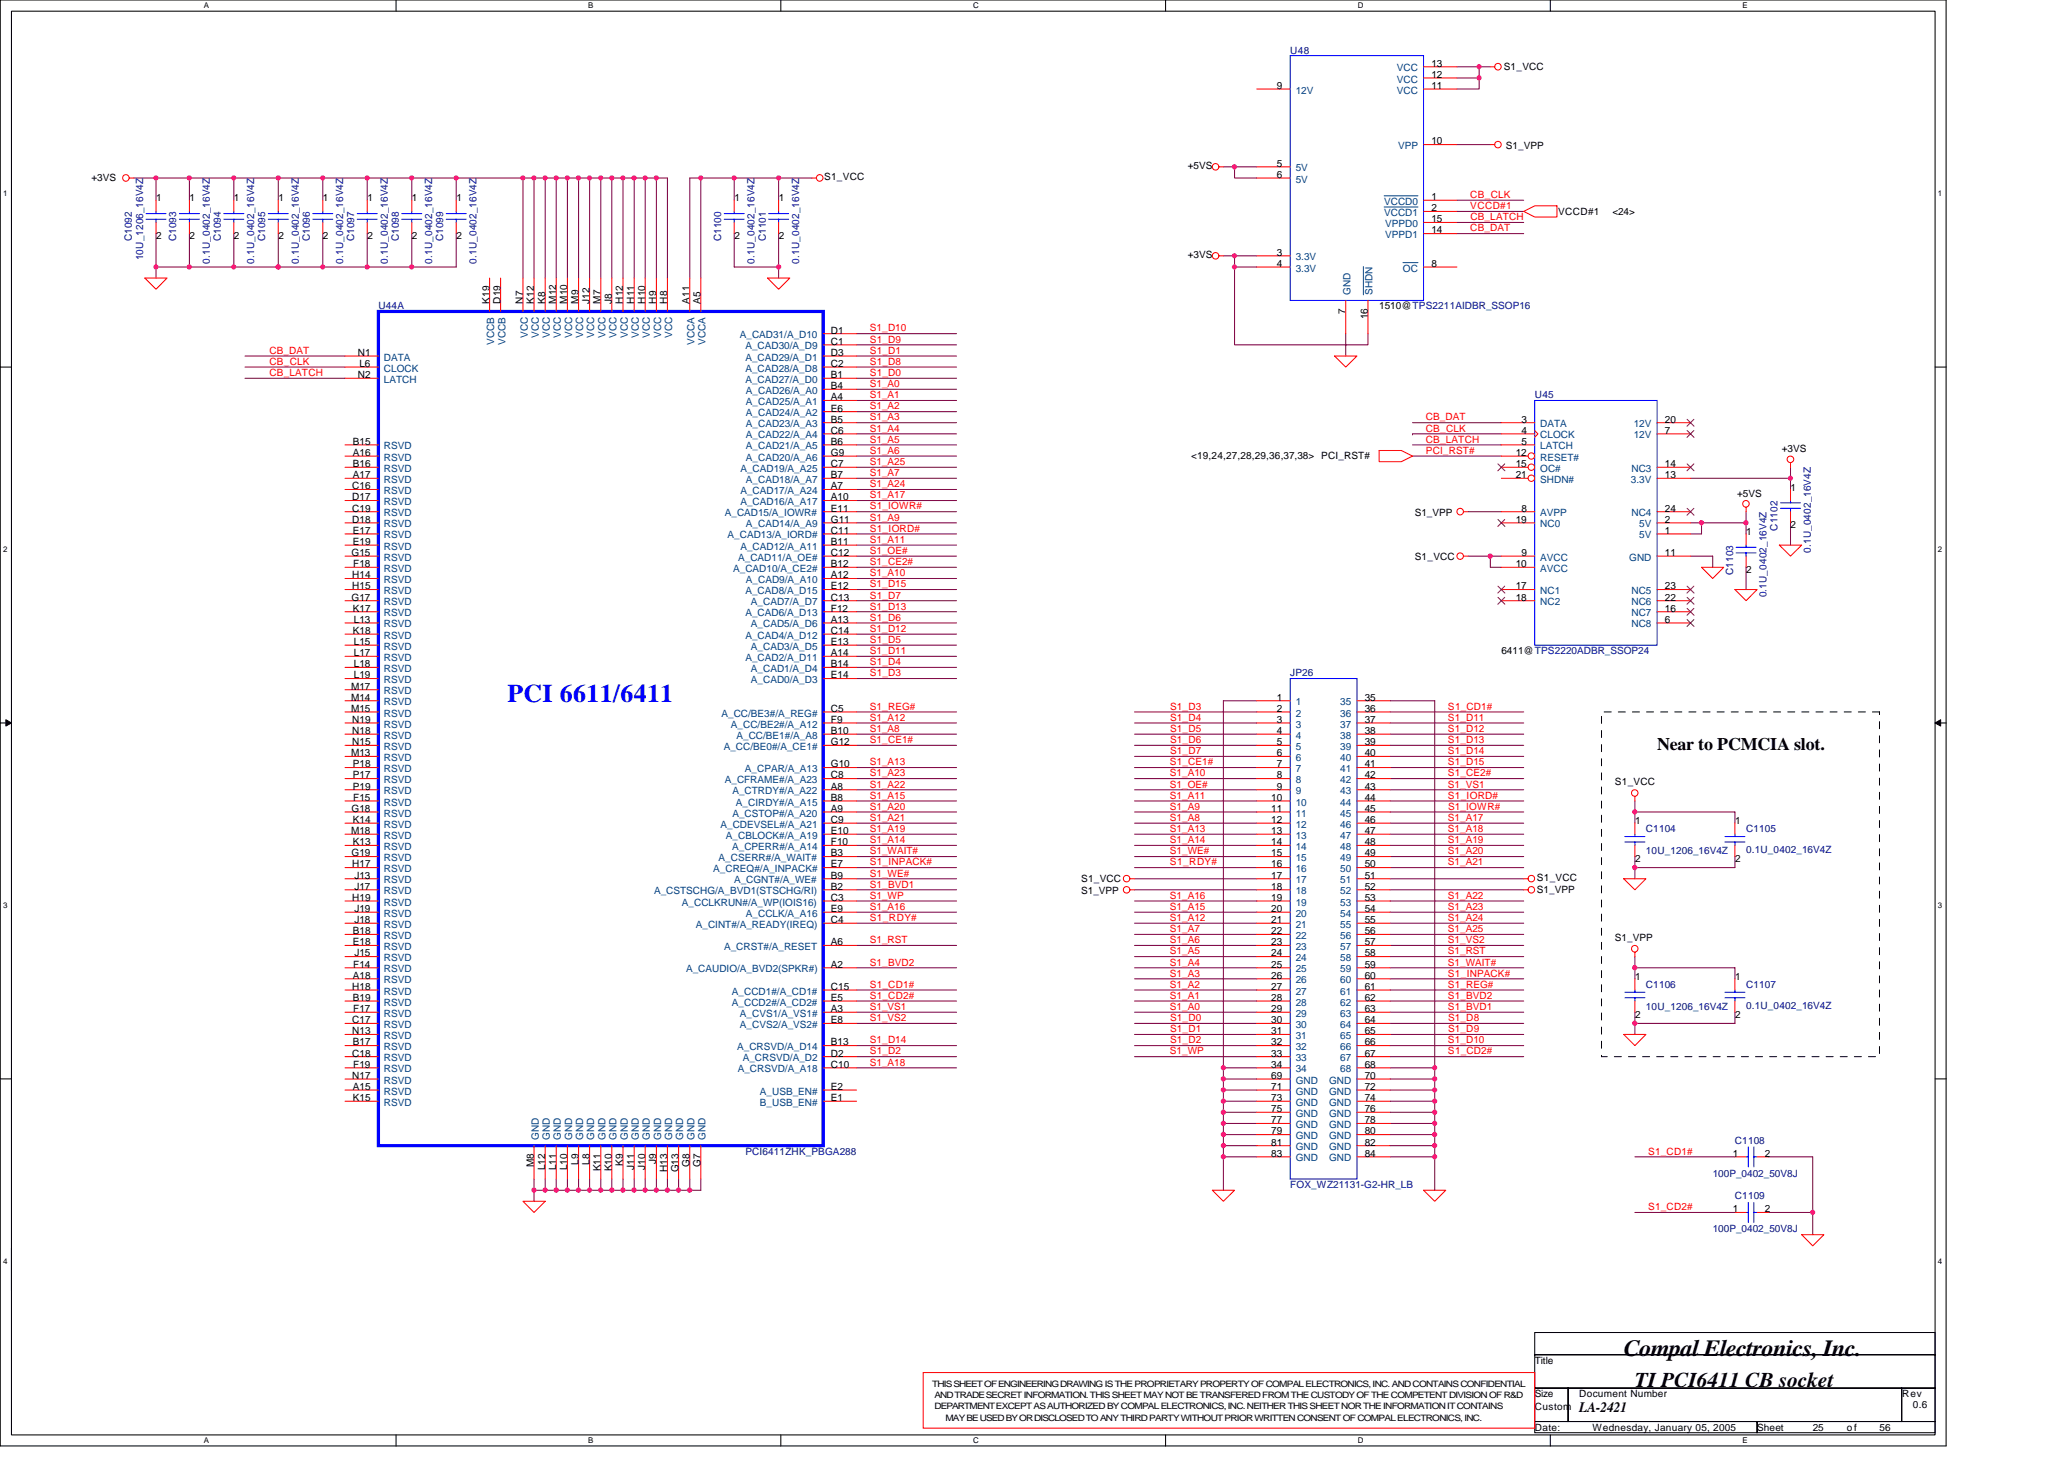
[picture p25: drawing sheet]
<svg xmlns="http://www.w3.org/2000/svg" width="297mm" height="210mm" viewBox="0 0 297 210" stroke-linecap="round" stroke-linejoin="round" font-family="sans-serif">
<defs><g id="words">
<text font-size="3.7" fill="#00f" x="73" y="101">PCI 6611/6411</text>
<text font-size="3.3" x="233.7" y="195.1">Compal Electronics, Inc.</text>
<text font-size="3" x="235.3" y="199.6">TI PCI6411 CB socket</text>
<text font-size="2.5" x="238.5" y="107.9">Near to PCMCIA slot.</text>
<text font-size="2.1" x="227.3" y="203.2">LA-2421</text>
<g font-size="1.4" fill="#000080">
<text x="185.7" y="7.7">U48</text>
<text x="19" y="34.7" transform="rotate(-90 19 34.7)">C1092</text>
<text x="25.4" y="34.7" transform="rotate(-90 25.4 34.7)">C1093</text>
<text x="31.8" y="34.7" transform="rotate(-90 31.8 34.7)">C1094</text>
<text x="38.2" y="34.7" transform="rotate(-90 38.2 34.7)">C1095</text>
<text x="44.6" y="34.7" transform="rotate(-90 44.6 34.7)">C1096</text>
<text x="51" y="34.7" transform="rotate(-90 51 34.7)">C1097</text>
<text x="57.4" y="34.7" transform="rotate(-90 57.4 34.7)">C1098</text>
<text x="63.8" y="34.7" transform="rotate(-90 63.8 34.7)">C1099</text>
<text x="103.8" y="34.7" transform="rotate(-90 103.8 34.7)">C1100</text>
<text x="110.2" y="34.7" transform="rotate(-90 110.2 34.7)">C1101</text>
<text x="20.6" y="37.4" transform="rotate(-90 20.6 37.4)">10U_1206_16V4Z</text>
<text x="30.2" y="37.9" transform="rotate(-90 30.2 37.9)">0.1U_0402_16V4Z</text>
<text x="36.6" y="37.9" transform="rotate(-90 36.6 37.9)">0.1U_0402_16V4Z</text>
<text x="43" y="37.9" transform="rotate(-90 43 37.9)">0.1U_0402_16V4Z</text>
<text x="49.4" y="37.9" transform="rotate(-90 49.4 37.9)">0.1U_0402_16V4Z</text>
<text x="55.8" y="37.9" transform="rotate(-90 55.8 37.9)">0.1U_0402_16V4Z</text>
<text x="62.2" y="37.9" transform="rotate(-90 62.2 37.9)">0.1U_0402_16V4Z</text>
<text x="68.6" y="37.9" transform="rotate(-90 68.6 37.9)">0.1U_0402_16V4Z</text>
<text x="108.6" y="37.9" transform="rotate(-90 108.6 37.9)">0.1U_0402_16V4Z</text>
<text x="115" y="37.9" transform="rotate(-90 115 37.9)">0.1U_0402_16V4Z</text>
<text x="54.5" y="44.5">U44A</text>
<text x="220.9" y="57.3">U45</text>
<text x="255.8" y="76.3" transform="rotate(-90 255.8 76.3)">C1102</text>
<text x="249.4" y="82.7" transform="rotate(-90 249.4 82.7)">C1103</text>
<text x="260.6" y="79.5" transform="rotate(-90 260.6 79.5)">0.1U_0402_16V4Z</text>
<text x="254.2" y="85.9" transform="rotate(-90 254.2 85.9)">0.1U_0402_16V4Z</text>
<text x="185.7" y="97.3">JP26</text>
<text x="236.9" y="119.7">C1104</text>
<text x="251.3" y="119.7">C1105</text>
<text x="236.9" y="122.9">10U_1206_16V4Z</text>
<text x="251.3" y="122.7">0.1U_0402_16V4Z</text>
<text x="236.9" y="142.1">C1106</text>
<text x="251.3" y="142.1">C1107</text>
<text x="236.9" y="145.3">10U_1206_16V4Z</text>
<text x="251.3" y="145.2">0.1U_0402_16V4Z</text>
<text x="107.3" y="166.1">PCI6411ZHK_PBGA288</text>
<text x="249.7" y="164.5">C1108</text>
<text x="185.7" y="170.9">FOX_WZ21131-G2-HR_LB</text>
<text x="246.5" y="169.3">100P_0402_50V8J</text>
<text x="249.7" y="172.5">C1109</text>
<text x="246.5" y="177.3">100P_0402_50V8J</text>
</g>
<g font-size="1.4" fill="#004080">
<text x="201" y="11.9">VCC</text>
<text x="201" y="10.3">VCC</text>
<text x="186.5" y="13.5">12V</text>
<text x="201" y="13.5">VCC</text>
<text x="201.2" y="21.5">VPP</text>
<text x="186.5" y="24.7">5V</text>
<text x="186.5" y="26.3">5V</text>
<text x="199.2" y="29.5">VCCD0</text>
<text x="199.2" y="31.1">VCCD1</text>
<text x="199.4" y="34.3">VPPD1</text>
<text x="199.4" y="32.7">VPPD0</text>
<text x="186.5" y="37.5">3.3V</text>
<text x="186.5" y="39.1">3.3V</text>
<text x="201.9" y="39.1">OC</text>
<text x="194.3" y="42.4" transform="rotate(-90 194.3 42.4)">GND</text>
<text x="197.5" y="42.4" transform="rotate(-90 197.5 42.4)">SHDN</text>
<text x="55.3" y="51.9">DATA</text>
<text x="55.3" y="53.5">CLOCK</text>
<text x="71.1" y="49.6" transform="rotate(-90 71.1 49.6)">VCCB</text>
<text x="72.7" y="49.6" transform="rotate(-90 72.7 49.6)">VCCB</text>
<text x="75.9" y="48.6" transform="rotate(-90 75.9 48.6)">VCC</text>
<text x="77.5" y="48.6" transform="rotate(-90 77.5 48.6)">VCC</text>
<text x="79.1" y="48.6" transform="rotate(-90 79.1 48.6)">VCC</text>
<text x="80.7" y="48.6" transform="rotate(-90 80.7 48.6)">VCC</text>
<text x="82.3" y="48.6" transform="rotate(-90 82.3 48.6)">VCC</text>
<text x="83.9" y="48.6" transform="rotate(-90 83.9 48.6)">VCC</text>
<text x="85.5" y="48.6" transform="rotate(-90 85.5 48.6)">VCC</text>
<text x="87.1" y="48.6" transform="rotate(-90 87.1 48.6)">VCC</text>
<text x="88.7" y="48.6" transform="rotate(-90 88.7 48.6)">VCC</text>
<text x="90.3" y="48.6" transform="rotate(-90 90.3 48.6)">VCC</text>
<text x="91.9" y="48.6" transform="rotate(-90 91.9 48.6)">VCC</text>
<text x="93.5" y="48.6" transform="rotate(-90 93.5 48.6)">VCC</text>
<text x="95.1" y="48.6" transform="rotate(-90 95.1 48.6)">VCC</text>
<text x="96.7" y="48.6" transform="rotate(-90 96.7 48.6)">VCC</text>
<text x="99.9" y="49.6" transform="rotate(-90 99.9 49.6)">VCCA</text>
<text x="101.5" y="49.6" transform="rotate(-90 101.5 49.6)">VCCA</text>
<text x="106.5" y="48.7">A_CAD31/A_D10</text>
<text x="107.3" y="50.3">A_CAD30/A_D9</text>
<text x="107.3" y="51.9">A_CAD29/A_D1</text>
<text x="107.3" y="53.5">A_CAD28/A_D8</text>
<text x="55.3" y="55.1">LATCH</text>
<text x="107.3" y="55.1">A_CAD27/A_D0</text>
<text x="107.4" y="56.7">A_CAD26/A_A0</text>
<text x="107.4" y="58.3">A_CAD25/A_A1</text>
<text x="107.4" y="59.9">A_CAD24/A_A2</text>
<text x="55.3" y="64.7">RSVD</text>
<text x="107.4" y="61.5">A_CAD23/A_A3</text>
<text x="107.4" y="63.1">A_CAD22/A_A4</text>
<text x="107.4" y="64.7">A_CAD21/A_A5</text>
<text x="221.7" y="61.5">DATA</text>
<text x="221.7" y="63.1">CLOCK</text>
<text x="221.7" y="64.7">LATCH</text>
<text x="235.1" y="63.1">12V</text>
<text x="235.1" y="61.5">12V</text>
<text x="55.3" y="66.3">RSVD</text>
<text x="55.3" y="67.9">RSVD</text>
<text x="55.3" y="69.5">RSVD</text>
<text x="55.3" y="71.1">RSVD</text>
<text x="106.5" y="67.9">A_CAD19/A_A25</text>
<text x="106.5" y="71.1">A_CAD17/A_A24</text>
<text x="107.4" y="66.3">A_CAD20/A_A6</text>
<text x="107.4" y="69.5">A_CAD18/A_A7</text>
<text x="221.7" y="66.3">RESET#</text>
<text x="221.7" y="69.5">SHDN#</text>
<text x="221.7" y="67.9">OC#</text>
<text x="234.7" y="69.5">3.3V</text>
<text x="234.8" y="67.9">NC3</text>
<text x="55.3" y="72.7">RSVD</text>
<text x="55.3" y="74.3">RSVD</text>
<text x="55.3" y="75.9">RSVD</text>
<text x="55.3" y="77.5">RSVD</text>
<text x="104.3" y="74.3">A_CAD15/A_IOWR#</text>
<text x="104.7" y="77.5">A_CAD13/A_IORD#</text>
<text x="106.5" y="72.7">A_CAD16/A_A17</text>
<text x="107.4" y="75.9">A_CAD14/A_A9</text>
<text x="221.7" y="74.3">AVPP</text>
<text x="221.7" y="75.9">NC0</text>
<text x="234.8" y="74.3">NC4</text>
<text x="235.9" y="77.5">5V</text>
<text x="235.9" y="75.9">5V</text>
<text x="55.3" y="79.1">RSVD</text>
<text x="55.3" y="80.7">RSVD</text>
<text x="55.3" y="82.3">RSVD</text>
<text x="55.3" y="83.9">RSVD</text>
<text x="105.5" y="82.3">A_CAD10/A_CE2#</text>
<text x="106.2" y="80.7">A_CAD11/A_OE#</text>
<text x="106.5" y="79.1">A_CAD12/A_A11</text>
<text x="107.4" y="83.9">A_CAD9/A_A10</text>
<text x="221.7" y="80.7">AVCC</text>
<text x="221.7" y="82.3">AVCC</text>
<text x="234.5" y="80.7">GND</text>
<text x="55.3" y="85.5">RSVD</text>
<text x="55.3" y="87.1">RSVD</text>
<text x="55.3" y="88.7">RSVD</text>
<text x="107.3" y="85.5">A_CAD8/A_D15</text>
<text x="107.3" y="88.7">A_CAD6/A_D13</text>
<text x="108.1" y="87.1">A_CAD7/A_D7</text>
<text x="221.7" y="87.1">NC2</text>
<text x="221.7" y="85.5">NC1</text>
<text x="234.8" y="85.5">NC5</text>
<text x="234.8" y="87.1">NC6</text>
<text x="234.8" y="88.7">NC7</text>
<text x="55.3" y="90.3">RSVD</text>
<text x="55.3" y="91.9">RSVD</text>
<text x="55.3" y="93.5">RSVD</text>
<text x="55.3" y="95.1">RSVD</text>
<text x="107.3" y="91.9">A_CAD4/A_D12</text>
<text x="107.3" y="95.1">A_CAD2/A_D11</text>
<text x="108.1" y="90.3">A_CAD5/A_D6</text>
<text x="108.1" y="93.5">A_CAD3/A_D5</text>
<text x="234.8" y="90.3">NC8</text>
<text x="55.3" y="96.7">RSVD</text>
<text x="55.3" y="98.3">RSVD</text>
<text x="55.3" y="99.9">RSVD</text>
<text x="55.3" y="101.5">RSVD</text>
<text x="108.1" y="96.7">A_CAD1/A_D4</text>
<text x="108.1" y="98.3">A_CAD0/A_D3</text>
<text x="186.5" y="101.5">1</text>
<text x="192.9" y="101.5">35</text>
<text x="55.3" y="103.1">RSVD</text>
<text x="55.3" y="104.7">RSVD</text>
<text x="55.3" y="106.3">RSVD</text>
<text x="55.3" y="107.9">RSVD</text>
<text x="103.8" y="103.1">A_CC/BE3#/A_REG#</text>
<text x="104.2" y="107.9">A_CC/BE0#/A_CE1#</text>
<text x="105.2" y="104.7">A_CC/BE2#/A_A12</text>
<text x="106" y="106.3">A_CC/BE1#/A_A8</text>
<text x="186.5" y="103.1">2</text>
<text x="186.5" y="104.7">3</text>
<text x="186.5" y="106.3">4</text>
<text x="186.5" y="107.9">5</text>
<text x="192.9" y="103.1">36</text>
<text x="192.9" y="104.7">37</text>
<text x="192.9" y="106.3">38</text>
<text x="192.9" y="107.9">39</text>
<text x="55.3" y="109.5">RSVD</text>
<text x="55.3" y="111.1">RSVD</text>
<text x="55.3" y="112.7">RSVD</text>
<text x="104.3" y="112.7">A_CFRAME#/A_A23</text>
<text x="107.2" y="111.1">A_CPAR/A_A13</text>
<text x="186.5" y="109.5">6</text>
<text x="186.5" y="111.1">7</text>
<text x="186.5" y="112.7">8</text>
<text x="192.9" y="109.5">40</text>
<text x="192.9" y="111.1">41</text>
<text x="192.9" y="112.7">42</text>
<text x="55.3" y="114.3">RSVD</text>
<text x="55.3" y="115.9">RSVD</text>
<text x="55.3" y="117.5">RSVD</text>
<text x="55.3" y="119.1">RSVD</text>
<text x="103.7" y="119.1">A_CDEVSEL#/A_A21</text>
<text x="105.4" y="114.3">A_CTRDY#/A_A22</text>
<text x="105.4" y="117.5">A_CSTOP#/A_A20</text>
<text x="105.9" y="115.9">A_CIRDY#/A_A15</text>
<text x="186.5" y="114.3">9</text>
<text x="186.5" y="115.9">10</text>
<text x="186.5" y="117.5">11</text>
<text x="186.5" y="119.1">12</text>
<text x="192.9" y="114.3">43</text>
<text x="192.9" y="115.9">44</text>
<text x="192.9" y="117.5">45</text>
<text x="192.9" y="119.1">46</text>
<text x="55.3" y="120.7">RSVD</text>
<text x="55.3" y="122.3">RSVD</text>
<text x="55.3" y="123.9">RSVD</text>
<text x="55.3" y="125.5">RSVD</text>
<text x="102.7" y="125.5">A_CREQ#/A_INPACK#</text>
<text x="103.4" y="123.9">A_CSERR#/A_WAIT#</text>
<text x="104.5" y="120.7">A_CBLOCK#/A_A19</text>
<text x="105.4" y="122.3">A_CPERR#/A_A14</text>
<text x="186.5" y="120.7">13</text>
<text x="186.5" y="122.3">14</text>
<text x="186.5" y="123.9">15</text>
<text x="186.5" y="125.5">16</text>
<text x="192.9" y="120.7">47</text>
<text x="192.9" y="122.3">48</text>
<text x="192.9" y="123.9">49</text>
<text x="192.9" y="125.5">50</text>
<text x="55.3" y="127.1">RSVD</text>
<text x="55.3" y="128.7">RSVD</text>
<text x="55.3" y="130.3">RSVD</text>
<text x="55.3" y="131.9">RSVD</text>
<text x="94.1" y="128.7">A_CSTSCHG/A_BVD1(STSCHG/RI)</text>
<text x="98.1" y="130.3">A_CCLKRUN#/A_WP(IOIS16)</text>
<text x="105.6" y="127.1">A_CGNT#/A_WE#</text>
<text x="107.4" y="131.9">A_CCLK/A_A16</text>
<text x="186.5" y="127.1">17</text>
<text x="186.5" y="128.7">18</text>
<text x="186.5" y="130.3">19</text>
<text x="186.5" y="131.9">20</text>
<text x="192.9" y="127.1">51</text>
<text x="192.9" y="128.7">52</text>
<text x="192.9" y="130.3">53</text>
<text x="192.9" y="131.9">54</text>
<text x="55.3" y="133.5">RSVD</text>
<text x="55.3" y="135.1">RSVD</text>
<text x="55.3" y="136.7">RSVD</text>
<text x="100.1" y="133.5">A_CINT#/A_READY(IREQ)</text>
<text x="104.2" y="136.7">A_CRST#/A_RESET</text>
<text x="186.5" y="133.5">21</text>
<text x="186.5" y="135.1">22</text>
<text x="186.5" y="136.7">23</text>
<text x="192.9" y="133.5">55</text>
<text x="192.9" y="135.1">56</text>
<text x="192.9" y="136.7">57</text>
<text x="55.3" y="138.3">RSVD</text>
<text x="55.3" y="139.9">RSVD</text>
<text x="55.3" y="141.5">RSVD</text>
<text x="55.3" y="143.1">RSVD</text>
<text x="98.7" y="139.9">A_CAUDIO/A_BVD2(SPKR#)</text>
<text x="105.3" y="143.1">A_CCD1#/A_CD1#</text>
<text x="186.5" y="138.3">24</text>
<text x="186.5" y="139.9">25</text>
<text x="186.5" y="141.5">26</text>
<text x="186.5" y="143.1">27</text>
<text x="192.9" y="138.3">58</text>
<text x="192.9" y="139.9">59</text>
<text x="192.9" y="141.5">60</text>
<text x="192.9" y="143.1">61</text>
<text x="55.3" y="144.7">RSVD</text>
<text x="55.3" y="146.3">RSVD</text>
<text x="55.3" y="147.9">RSVD</text>
<text x="55.3" y="149.5">RSVD</text>
<text x="105.3" y="144.7">A_CCD2#/A_CD2#</text>
<text x="106.5" y="146.3">A_CVS1/A_VS1#</text>
<text x="106.5" y="147.9">A_CVS2/A_VS2#</text>
<text x="186.5" y="144.7">28</text>
<text x="186.5" y="146.3">29</text>
<text x="186.5" y="147.9">30</text>
<text x="186.5" y="149.5">31</text>
<text x="192.9" y="144.7">62</text>
<text x="192.9" y="146.3">63</text>
<text x="192.9" y="147.9">64</text>
<text x="192.9" y="149.5">65</text>
<text x="55.3" y="151.1">RSVD</text>
<text x="55.3" y="152.7">RSVD</text>
<text x="55.3" y="154.3">RSVD</text>
<text x="55.3" y="155.9">RSVD</text>
<text x="106.1" y="151.1">A_CRSVD/A_D14</text>
<text x="106.2" y="154.3">A_CRSVD/A_A18</text>
<text x="106.9" y="152.7">A_CRSVD/A_D2</text>
<text x="186.5" y="155.9">GND</text>
<text x="186.5" y="151.1">32</text>
<text x="186.5" y="152.7">33</text>
<text x="186.5" y="154.3">34</text>
<text x="191.3" y="155.9">GND</text>
<text x="192.9" y="151.1">66</text>
<text x="192.9" y="152.7">67</text>
<text x="192.9" y="154.3">68</text>
<text x="55.3" y="157.5">RSVD</text>
<text x="55.3" y="159.1">RSVD</text>
<text x="109.4" y="157.5">A_USB_EN#</text>
<text x="109.4" y="159.1">B_USB_EN#</text>
<text x="186.5" y="157.5">GND</text>
<text x="186.5" y="159.1">GND</text>
<text x="186.5" y="160.7">GND</text>
<text x="191.3" y="157.5">GND</text>
<text x="191.3" y="159.1">GND</text>
<text x="191.3" y="160.7">GND</text>
<text x="77.5" y="164" transform="rotate(-90 77.5 164)">GND</text>
<text x="79.1" y="164" transform="rotate(-90 79.1 164)">GND</text>
<text x="80.7" y="164" transform="rotate(-90 80.7 164)">GND</text>
<text x="82.3" y="164" transform="rotate(-90 82.3 164)">GND</text>
<text x="83.9" y="164" transform="rotate(-90 83.9 164)">GND</text>
<text x="85.5" y="164" transform="rotate(-90 85.5 164)">GND</text>
<text x="87.1" y="164" transform="rotate(-90 87.1 164)">GND</text>
<text x="88.7" y="164" transform="rotate(-90 88.7 164)">GND</text>
<text x="90.3" y="164" transform="rotate(-90 90.3 164)">GND</text>
<text x="91.9" y="164" transform="rotate(-90 91.9 164)">GND</text>
<text x="93.5" y="164" transform="rotate(-90 93.5 164)">GND</text>
<text x="95.1" y="164" transform="rotate(-90 95.1 164)">GND</text>
<text x="96.7" y="164" transform="rotate(-90 96.7 164)">GND</text>
<text x="98.3" y="164" transform="rotate(-90 98.3 164)">GND</text>
<text x="99.9" y="164" transform="rotate(-90 99.9 164)">GND</text>
<text x="101.5" y="164" transform="rotate(-90 101.5 164)">GND</text>
<text x="186.5" y="162.3">GND</text>
<text x="186.5" y="163.9">GND</text>
<text x="186.5" y="165.5">GND</text>
<text x="186.5" y="167.1">GND</text>
<text x="191.3" y="162.3">GND</text>
<text x="191.3" y="163.9">GND</text>
<text x="191.3" y="165.5">GND</text>
<text x="191.3" y="167.1">GND</text>
</g>
<g font-size="1.4">
<text x="206" y="11.2">12</text>
<text x="206" y="9.6">13</text>
<text x="216.4" y="10.1">S1_VCC</text>
<text x="183.7" y="12.8">9</text>
<text x="206" y="12.8">11</text>
<text x="183.7" y="24">5</text>
<text x="206" y="20.8">10</text>
<text x="216.7" y="21.5">S1_VPP</text>
<text x="13.2" y="26.1">+3VS</text>
<text x="22.5" y="29">1</text>
<text x="27.3" y="29">1</text>
<text x="33.7" y="29">1</text>
<text x="40.1" y="29">1</text>
<text x="46.5" y="29">1</text>
<text x="52.9" y="29">1</text>
<text x="59.3" y="29">1</text>
<text x="65.7" y="29">1</text>
<text x="105.7" y="29">1</text>
<text x="112.1" y="29">1</text>
<text x="118.6" y="26">S1_VCC</text>
<text x="170.9" y="24.3">+5VS</text>
<text x="183.7" y="25.6">6</text>
<text x="206" y="28.8">1</text>
<text x="22.5" y="34.4">2</text>
<text x="27.3" y="34.4">2</text>
<text x="33.7" y="34.4">2</text>
<text x="40.1" y="34.4">2</text>
<text x="46.5" y="34.4">2</text>
<text x="52.9" y="34.4">2</text>
<text x="59.3" y="34.4">2</text>
<text x="65.7" y="34.4">2</text>
<text x="105.7" y="34.4">2</text>
<text x="112.1" y="34.4">2</text>
<text x="206" y="30.4">2</text>
<text x="206" y="33.6">14</text>
<text x="206" y="32">15</text>
<text x="224.2" y="30.9">VCCD#1</text>
<text x="232.1" y="30.9">&lt;24&gt;</text>
<text x="170.9" y="37.1">+3VS</text>
<text x="183.7" y="36.8">3</text>
<text x="183.7" y="38.4">4</text>
<text x="206" y="38.4">8</text>
<text x="70.4" y="43.7" transform="rotate(-90 70.4 43.7)">K19</text>
<text x="72" y="43.7" transform="rotate(-90 72 43.7)">D19</text>
<text x="75.2" y="43.7" transform="rotate(-90 75.2 43.7)">N7</text>
<text x="76.8" y="43.7" transform="rotate(-90 76.8 43.7)">K12</text>
<text x="78.4" y="43.7" transform="rotate(-90 78.4 43.7)">K8</text>
<text x="80" y="43.7" transform="rotate(-90 80 43.7)">M12</text>
<text x="81.6" y="43.7" transform="rotate(-90 81.6 43.7)">M10</text>
<text x="83.2" y="43.7" transform="rotate(-90 83.2 43.7)">M9</text>
<text x="84.8" y="43.7" transform="rotate(-90 84.8 43.7)">J12</text>
<text x="86.4" y="43.7" transform="rotate(-90 86.4 43.7)">M7</text>
<text x="88" y="43.7" transform="rotate(-90 88 43.7)">J8</text>
<text x="89.6" y="43.7" transform="rotate(-90 89.6 43.7)">H12</text>
<text x="91.2" y="43.7" transform="rotate(-90 91.2 43.7)">H11</text>
<text x="92.8" y="43.7" transform="rotate(-90 92.8 43.7)">H10</text>
<text x="94.4" y="43.7" transform="rotate(-90 94.4 43.7)">H9</text>
<text x="96" y="43.7" transform="rotate(-90 96 43.7)">H8</text>
<text x="99.2" y="43.7" transform="rotate(-90 99.2 43.7)">A11</text>
<text x="100.8" y="43.7" transform="rotate(-90 100.8 43.7)">A5</text>
<text x="119.6" y="48">D1</text>
<text x="193.7" y="45.1" transform="rotate(-90 193.7 45.1)">7</text>
<text x="196.8" y="46" transform="rotate(-90 196.8 46)">16</text>
<text x="198.5" y="44.5">1510@TPS2211AIDBR_SSOP16</text>
<text x="51.5" y="51.2">N1</text>
<text x="51.7" y="52.8">L6</text>
<text x="119.6" y="49.6">C1</text>
<text x="119.6" y="51.2">D3</text>
<text x="119.6" y="52.8">C2</text>
<text x="51.5" y="54.4">N2</text>
<text x="119.6" y="54.4">B1</text>
<text x="119.6" y="56">B4</text>
<text x="119.6" y="57.6">A4</text>
<text x="119.6" y="59.2">E6</text>
<text x="50.8" y="64">B15</text>
<text x="50.8" y="65.6">A16</text>
<text x="119.6" y="60.8">B5</text>
<text x="119.6" y="62.4">C6</text>
<text x="119.6" y="64">B6</text>
<text x="119.6" y="65.6">G9</text>
<text x="218.1" y="65.6">12</text>
<text x="218.9" y="60.8">3</text>
<text x="218.9" y="62.4">4</text>
<text x="218.9" y="64">5</text>
<text x="239.6" y="62.4">7</text>
<text x="239.6" y="60.8">20</text>
<text x="256.4" y="65">+3VS</text>
<text x="50.7" y="70.4">C16</text>
<text x="50.7" y="72">D17</text>
<text x="50.8" y="67.2">B16</text>
<text x="50.8" y="68.8">A17</text>
<text x="119.6" y="67.2">C7</text>
<text x="119.6" y="70.4">A7</text>
<text x="119.6" y="72">A10</text>
<text x="119.6" y="68.8">B7</text>
<text x="171.4" y="66.1">&lt;19,24,27,28,29,36,37,38&gt; PCI_RST#</text>
<text x="218.1" y="68.8">21</text>
<text x="218.1" y="67.2">15</text>
<text x="239.6" y="68.8">13</text>
<text x="239.6" y="67.2">14</text>
<text x="250" y="71.5">+5VS</text>
<text x="257.7" y="70.6">1</text>
<text x="50.7" y="73.6">C19</text>
<text x="50.7" y="75.2">D18</text>
<text x="50.8" y="76.8">E17</text>
<text x="119.6" y="73.6">E11</text>
<text x="119.6" y="75.2">G11</text>
<text x="119.6" y="76.8">C11</text>
<text x="203.6" y="74.3">S1_VPP</text>
<text x="218.1" y="75.2">19</text>
<text x="218.9" y="73.6">8</text>
<text x="239.6" y="76.8">1</text>
<text x="239.6" y="75.2">2</text>
<text x="239.6" y="73.6">24</text>
<text x="251.3" y="77">1</text>
<text x="257.7" y="76">2</text>
<text x="50.6" y="80">G15</text>
<text x="50.7" y="83.2">H14</text>
<text x="50.8" y="78.4">E19</text>
<text x="50.8" y="81.6">F18</text>
<text x="119.6" y="80">C12</text>
<text x="119.6" y="78.4">B11</text>
<text x="119.6" y="81.6">B12</text>
<text x="119.6" y="83.2">A12</text>
<text x="203.6" y="80.5">S1_VCC</text>
<text x="218.1" y="81.6">10</text>
<text x="218.9" y="80">9</text>
<text x="239.6" y="80">11</text>
<text x="251.3" y="82.4">2</text>
<text x="50.6" y="86.4">G17</text>
<text x="50.7" y="84.8">H15</text>
<text x="50.8" y="88">K17</text>
<text x="50.9" y="89.6">L13</text>
<text x="119.6" y="84.8">E12</text>
<text x="119.6" y="88">F12</text>
<text x="119.6" y="86.4">C13</text>
<text x="119.6" y="89.6">A13</text>
<text x="218.1" y="86.4">18</text>
<text x="218.1" y="84.8">17</text>
<text x="239.6" y="89.6">6</text>
<text x="239.6" y="84.8">23</text>
<text x="239.6" y="86.4">22</text>
<text x="239.6" y="88">16</text>
<text x="50.8" y="91.2">K18</text>
<text x="50.9" y="92.8">L15</text>
<text x="50.9" y="94.4">L17</text>
<text x="50.9" y="96">L18</text>
<text x="119.6" y="91.2">C14</text>
<text x="119.6" y="94.4">A14</text>
<text x="119.6" y="92.8">E13</text>
<text x="119.6" y="96">B14</text>
<text x="216.1" y="94.1">6411@TPS2220ADBR_SSOP24</text>
<text x="50.5" y="99.2">M17</text>
<text x="50.5" y="100.8">M14</text>
<text x="50.9" y="97.6">L19</text>
<text x="119.6" y="97.6">E14</text>
<text x="183.7" y="100.8">1</text>
<text x="196.4" y="100.8">35</text>
<text x="50.5" y="102.4">M15</text>
<text x="50.7" y="104">N19</text>
<text x="50.7" y="105.6">N18</text>
<text x="50.7" y="107.2">N15</text>
<text x="119.6" y="104">F9</text>
<text x="119.6" y="105.6">B10</text>
<text x="119.6" y="102.4">C5</text>
<text x="119.6" y="107.2">G12</text>
<text x="183.7" y="102.4">2</text>
<text x="183.7" y="104">3</text>
<text x="183.7" y="105.6">4</text>
<text x="183.7" y="107.2">5</text>
<text x="196.4" y="102.4">36</text>
<text x="196.4" y="104">37</text>
<text x="196.4" y="105.6">38</text>
<text x="196.4" y="107.2">39</text>
<text x="50.5" y="108.8">M13</text>
<text x="50.8" y="110.4">P18</text>
<text x="50.8" y="112">P17</text>
<text x="50.8" y="113.6">P19</text>
<text x="119.6" y="112">C8</text>
<text x="119.6" y="113.6">A8</text>
<text x="119.6" y="110.4">G10</text>
<text x="183.7" y="108.8">6</text>
<text x="183.7" y="110.4">7</text>
<text x="183.7" y="112">8</text>
<text x="183.7" y="113.6">9</text>
<text x="196.4" y="108.8">40</text>
<text x="196.4" y="110.4">41</text>
<text x="196.4" y="112">42</text>
<text x="196.4" y="113.6">43</text>
<text x="232.4" y="113">S1_VCC</text>
<text x="50.5" y="120">M18</text>
<text x="50.6" y="116.8">G18</text>
<text x="50.8" y="118.4">K14</text>
<text x="50.8" y="115.2">F15</text>
<text x="119.6" y="120">E10</text>
<text x="119.6" y="116.8">A9</text>
<text x="119.6" y="115.2">B8</text>
<text x="119.6" y="118.4">C9</text>
<text x="182.9" y="115.2">10</text>
<text x="182.9" y="116.8">11</text>
<text x="182.9" y="118.4">12</text>
<text x="182.9" y="120">13</text>
<text x="196.4" y="115.2">44</text>
<text x="196.4" y="116.8">45</text>
<text x="196.4" y="118.4">46</text>
<text x="196.4" y="120">47</text>
<text x="235.3" y="118.6">1</text>
<text x="249.7" y="118.6">1</text>
<text x="50.6" y="123.2">G19</text>
<text x="50.7" y="124.8">H17</text>
<text x="50.8" y="121.6">K13</text>
<text x="119.6" y="121.6">F10</text>
<text x="119.6" y="124.8">E7</text>
<text x="119.6" y="123.2">B3</text>
<text x="182.9" y="121.6">14</text>
<text x="182.9" y="123.2">15</text>
<text x="182.9" y="124.8">16</text>
<text x="196.4" y="121.6">48</text>
<text x="196.4" y="123.2">49</text>
<text x="196.4" y="124.8">50</text>
<text x="235.3" y="124">2</text>
<text x="249.7" y="124">2</text>
<text x="50.7" y="129.6">H19</text>
<text x="51" y="126.4">J13</text>
<text x="51" y="128">J17</text>
<text x="51" y="131.2">J19</text>
<text x="119.6" y="126.4">B9</text>
<text x="119.6" y="131.2">E9</text>
<text x="119.6" y="128">B2</text>
<text x="119.6" y="129.6">C3</text>
<text x="155.6" y="126.9">S1_VCC</text>
<text x="155.6" y="128.7">S1_VPP</text>
<text x="182.9" y="126.4">17</text>
<text x="182.9" y="128">18</text>
<text x="182.9" y="129.6">19</text>
<text x="182.9" y="131.2">20</text>
<text x="196.4" y="126.4">51</text>
<text x="196.4" y="128">52</text>
<text x="196.4" y="129.6">53</text>
<text x="196.4" y="131.2">54</text>
<text x="221.2" y="128.5">S1_VPP</text>
<text x="221.2" y="126.7">S1_VCC</text>
<text x="50.8" y="134.4">B18</text>
<text x="50.8" y="136">E18</text>
<text x="51" y="132.8">J18</text>
<text x="51" y="137.6">J15</text>
<text x="119.6" y="136">A6</text>
<text x="119.6" y="132.8">C4</text>
<text x="182.9" y="132.8">21</text>
<text x="182.9" y="134.4">22</text>
<text x="182.9" y="136">23</text>
<text x="182.9" y="137.6">24</text>
<text x="196.4" y="132.8">55</text>
<text x="196.4" y="134.4">56</text>
<text x="196.4" y="136">57</text>
<text x="196.4" y="137.6">58</text>
<text x="232.4" y="135.4">S1_VPP</text>
<text x="50.7" y="142.4">H18</text>
<text x="50.8" y="140.8">A18</text>
<text x="50.8" y="144">B19</text>
<text x="50.8" y="139.2">F14</text>
<text x="119.6" y="142.4">C15</text>
<text x="119.6" y="144">E5</text>
<text x="119.6" y="139.2">A2</text>
<text x="182.9" y="139.2">25</text>
<text x="182.9" y="140.8">26</text>
<text x="182.9" y="142.4">27</text>
<text x="182.9" y="144">28</text>
<text x="196.4" y="139.2">59</text>
<text x="196.4" y="140.8">60</text>
<text x="196.4" y="142.4">61</text>
<text x="196.4" y="144">62</text>
<text x="235.3" y="141">1</text>
<text x="249.7" y="141">1</text>
<text x="50.7" y="147.2">C17</text>
<text x="50.7" y="148.8">N13</text>
<text x="50.8" y="145.6">F17</text>
<text x="119.6" y="145.6">A3</text>
<text x="119.6" y="147.2">E8</text>
<text x="182.9" y="145.6">29</text>
<text x="182.9" y="147.2">30</text>
<text x="182.9" y="148.8">31</text>
<text x="196.4" y="145.6">63</text>
<text x="196.4" y="147.2">64</text>
<text x="196.4" y="148.8">65</text>
<text x="235.3" y="146.4">2</text>
<text x="249.7" y="146.4">2</text>
<text x="50.7" y="152">C18</text>
<text x="50.7" y="155.2">N17</text>
<text x="50.8" y="150.4">B17</text>
<text x="50.8" y="153.6">F19</text>
<text x="119.6" y="150.4">B13</text>
<text x="119.6" y="152">D2</text>
<text x="119.6" y="153.6">C10</text>
<text x="182.9" y="155.2">69</text>
<text x="182.9" y="150.4">32</text>
<text x="182.9" y="152">33</text>
<text x="182.9" y="153.6">34</text>
<text x="196.4" y="150.4">66</text>
<text x="196.4" y="152">67</text>
<text x="196.4" y="153.6">68</text>
<text x="196.4" y="155.2">70</text>
<text x="50.8" y="156.8">A15</text>
<text x="50.8" y="158.4">K15</text>
<text x="119.6" y="156.8">E2</text>
<text x="119.6" y="158.4">E1</text>
<text x="182.9" y="156.8">71</text>
<text x="182.9" y="158.4">73</text>
<text x="182.9" y="160">75</text>
<text x="182.9" y="161.6">77</text>
<text x="196.4" y="156.8">72</text>
<text x="196.4" y="158.4">74</text>
<text x="196.4" y="160">76</text>
<text x="196.4" y="161.6">78</text>
<text x="76.8" y="168" transform="rotate(-90 76.8 168)">M8</text>
<text x="83.2" y="167.6" transform="rotate(-90 83.2 167.6)">L9</text>
<text x="84.8" y="167.6" transform="rotate(-90 84.8 167.6)">L8</text>
<text x="89.6" y="167.7" transform="rotate(-90 89.6 167.7)">K9</text>
<text x="94.4" y="167.5" transform="rotate(-90 94.4 167.5)">J9</text>
<text x="99.2" y="167.9" transform="rotate(-90 99.2 167.9)">G8</text>
<text x="100.8" y="167.9" transform="rotate(-90 100.8 167.9)">G7</text>
<text x="182.9" y="163.2">79</text>
<text x="182.9" y="164.8">81</text>
<text x="182.9" y="166.4">83</text>
<text x="196.4" y="163.2">80</text>
<text x="196.4" y="164.8">82</text>
<text x="196.4" y="166.4">84</text>
<text x="249.4" y="166.4">1</text>
<text x="254" y="166.4">2</text>
<text x="78.4" y="168.4" transform="rotate(-90 78.4 168.4)">L12</text>
<text x="80" y="168.4" transform="rotate(-90 80 168.4)">L11</text>
<text x="81.6" y="168.4" transform="rotate(-90 81.6 168.4)">L10</text>
<text x="86.4" y="168.5" transform="rotate(-90 86.4 168.5)">K11</text>
<text x="88" y="168.5" transform="rotate(-90 88 168.5)">K10</text>
<text x="91.2" y="168.3" transform="rotate(-90 91.2 168.3)">J11</text>
<text x="92.8" y="168.3" transform="rotate(-90 92.8 168.3)">J10</text>
<text x="96" y="168.6" transform="rotate(-90 96 168.6)">H13</text>
<text x="97.6" y="168.7" transform="rotate(-90 97.6 168.7)">G13</text>
<text x="249.4" y="174.4">1</text>
<text x="254" y="174.4">2</text>
<text x="220.9" y="196.2">Title</text>
<text x="220.9" y="201">Size</text>
<text x="220.9" y="202.9">Custom</text>
<text x="227.3" y="201">Document Number</text>
<text x="273.7" y="201">Rev</text>
<text x="275.3" y="202.6">0.6</text>
<text x="220.9" y="205.8">Date:</text>
<text x="229.2" y="205.8">Wednesday, January 05, 2005</text>
<text x="252.9" y="205.8">Sheet</text>
<text x="260.9" y="205.8">25</text>
<text x="265.8" y="205.8">of</text>
<text x="270.5" y="205.8">56</text>
</g>
<g font-size="1.4" fill="#f00">
<text x="211.6" y="28.5">CB_CLK</text>
<text x="211.6" y="30.1">VCCD#1</text>
<text x="211.6" y="33.3">CB_DAT</text>
<text x="211.6" y="31.7">CB_LATCH</text>
<text x="125.2" y="47.7">S1_D10</text>
<text x="38.8" y="52.5">CB_CLK</text>
<text x="38.8" y="50.9">CB_DAT</text>
<text x="125.2" y="52.5">S1_D8</text>
<text x="125.2" y="49.3">S1_D9</text>
<text x="125.2" y="50.9">S1_D1</text>
<text x="38.8" y="54.1">CB_LATCH</text>
<text x="125.2" y="55.7">S1_A0</text>
<text x="125.2" y="58.9">S1_A2</text>
<text x="125.2" y="57.3">S1_A1</text>
<text x="125.2" y="54.1">S1_D0</text>
<text x="125.2" y="65.3">S1_A6</text>
<text x="125.2" y="63.7">S1_A5</text>
<text x="125.2" y="62.1">S1_A4</text>
<text x="125.2" y="60.5">S1_A3</text>
<text x="205.2" y="62.1">CB_CLK</text>
<text x="205.2" y="60.5">CB_DAT</text>
<text x="205.2" y="63.7">CB_LATCH</text>
<text x="205.2" y="65.3">PCI_RST#</text>
<text x="125.2" y="70.1">S1_A24</text>
<text x="125.2" y="71.7">S1_A17</text>
<text x="125.2" y="66.9">S1_A25</text>
<text x="125.2" y="68.5">S1_A7</text>
<text x="125.2" y="74.9">S1_A9</text>
<text x="125.2" y="76.5">S1_IORD#</text>
<text x="125.2" y="73.3">S1_IOWR#</text>
<text x="125.2" y="78.1">S1_A11</text>
<text x="125.2" y="79.7">S1_OE#</text>
<text x="125.2" y="81.3">S1_CE2#</text>
<text x="125.2" y="82.9">S1_A10</text>
<text x="125.2" y="87.7">S1_D13</text>
<text x="125.2" y="84.5">S1_D15</text>
<text x="125.2" y="86.1">S1_D7</text>
<text x="125.2" y="89.3">S1_D6</text>
<text x="125.2" y="90.9">S1_D12</text>
<text x="125.2" y="94.1">S1_D11</text>
<text x="125.2" y="92.5">S1_D5</text>
<text x="125.2" y="95.7">S1_D4</text>
<text x="125.2" y="97.3">S1_D3</text>
<text x="125.2" y="103.7">S1_A12</text>
<text x="125.2" y="102.1">S1_REG#</text>
<text x="125.2" y="106.9">S1_CE1#</text>
<text x="125.2" y="105.3">S1_A8</text>
<text x="168.4" y="105.3">S1_D5</text>
<text x="168.4" y="103.7">S1_D4</text>
<text x="168.4" y="106.9">S1_D6</text>
<text x="168.4" y="102.1">S1_D3</text>
<text x="208.4" y="106.9">S1_D13</text>
<text x="208.4" y="102.1">S1_CD1#</text>
<text x="208.4" y="103.7">S1_D11</text>
<text x="208.4" y="105.3">S1_D12</text>
<text x="125.2" y="111.7">S1_A23</text>
<text x="125.2" y="113.3">S1_A22</text>
<text x="125.2" y="110.1">S1_A13</text>
<text x="168.4" y="111.7">S1_A10</text>
<text x="168.4" y="113.3">S1_OE#</text>
<text x="168.4" y="110.1">S1_CE1#</text>
<text x="168.4" y="108.5">S1_D7</text>
<text x="208.4" y="108.5">S1_D14</text>
<text x="208.4" y="110.1">S1_D15</text>
<text x="208.4" y="113.3">S1_VS1</text>
<text x="208.4" y="111.7">S1_CE2#</text>
<text x="125.2" y="119.7">S1_A19</text>
<text x="125.2" y="116.5">S1_A20</text>
<text x="125.2" y="118.1">S1_A21</text>
<text x="125.2" y="114.9">S1_A15</text>
<text x="168.4" y="119.7">S1_A13</text>
<text x="168.4" y="118.1">S1_A8</text>
<text x="168.4" y="116.5">S1_A9</text>
<text x="168.4" y="114.9">S1_A11</text>
<text x="208.4" y="114.9">S1_IORD#</text>
<text x="208.4" y="118.1">S1_A17</text>
<text x="208.4" y="119.7">S1_A18</text>
<text x="208.4" y="116.5">S1_IOWR#</text>
<text x="125.2" y="122.9">S1_WAIT#</text>
<text x="125.2" y="124.5">S1_INPACK#</text>
<text x="125.2" y="121.3">S1_A14</text>
<text x="168.4" y="122.9">S1_WE#</text>
<text x="168.4" y="124.5">S1_RDY#</text>
<text x="168.4" y="121.3">S1_A14</text>
<text x="208.4" y="121.3">S1_A19</text>
<text x="208.4" y="122.9">S1_A20</text>
<text x="208.4" y="124.5">S1_A21</text>
<text x="125.2" y="130.9">S1_A16</text>
<text x="125.2" y="127.7">S1_BVD1</text>
<text x="125.2" y="126.1">S1_WE#</text>
<text x="125.2" y="129.3">S1_WP</text>
<text x="168.4" y="130.9">S1_A15</text>
<text x="168.4" y="129.3">S1_A16</text>
<text x="208.4" y="130.9">S1_A23</text>
<text x="208.4" y="129.3">S1_A22</text>
<text x="125.2" y="135.7">S1_RST</text>
<text x="125.2" y="132.5">S1_RDY#</text>
<text x="168.4" y="135.7">S1_A6</text>
<text x="168.4" y="132.5">S1_A12</text>
<text x="168.4" y="134.1">S1_A7</text>
<text x="168.4" y="137.3">S1_A5</text>
<text x="208.4" y="135.7">S1_VS2</text>
<text x="208.4" y="132.5">S1_A24</text>
<text x="208.4" y="134.1">S1_A25</text>
<text x="208.4" y="137.3">S1_RST</text>
<text x="125.2" y="142.1">S1_CD1#</text>
<text x="125.2" y="143.7">S1_CD2#</text>
<text x="125.2" y="138.9">S1_BVD2</text>
<text x="168.4" y="140.5">S1_A3</text>
<text x="168.4" y="138.9">S1_A4</text>
<text x="168.4" y="143.7">S1_A1</text>
<text x="168.4" y="142.1">S1_A2</text>
<text x="208.4" y="138.9">S1_WAIT#</text>
<text x="208.4" y="143.7">S1_BVD2</text>
<text x="208.4" y="140.5">S1_INPACK#</text>
<text x="208.4" y="142.1">S1_REG#</text>
<text x="125.2" y="145.3">S1_VS1</text>
<text x="125.2" y="146.9">S1_VS2</text>
<text x="168.4" y="145.3">S1_A0</text>
<text x="168.4" y="146.9">S1_D0</text>
<text x="168.4" y="148.5">S1_D1</text>
<text x="208.4" y="145.3">S1_BVD1</text>
<text x="208.4" y="148.5">S1_D9</text>
<text x="208.4" y="146.9">S1_D8</text>
<text x="125.2" y="150.1">S1_D14</text>
<text x="125.2" y="153.3">S1_A18</text>
<text x="125.2" y="151.7">S1_D2</text>
<text x="168.4" y="151.7">S1_WP</text>
<text x="168.4" y="150.1">S1_D2</text>
<text x="208.4" y="151.7">S1_CD2#</text>
<text x="208.4" y="150.1">S1_D10</text>
<text x="237.2" y="166.1">S1_CD1#</text>
<text x="237.2" y="174.1">S1_CD2#</text>
</g>
<g font-size="1.3">
<text x="134.2" y="199.6">THIS SHEET OF ENGINEERING DRAWING IS THE PROPRIETARY PROPERTY OF COMPAL ELECTRONICS, INC. AND CONTAINS CONFIDENTIAL</text>
<text x="134.5" y="202.8">DEPARTMENT EXCEPT AS AUTHORIZED BY COMPAL ELECTRONICS, INC. NEITHER THIS SHEET NOR THE INFORMATION IT CONTAINS</text>
<text x="134.5" y="201.2">AND TRADE SECRET INFORMATION. THIS SHEET MAY NOT BE TRANSFERED FROM THE CUSTODY OF THE COMPETENT DIVISION OF R&amp;D</text>
<text x="136.1" y="204.4">MAY BE USED BY OR DISCLOSED TO ANY THIRD PARTY WITHOUT PRIOR WRITTEN CONSENT OF COMPAL ELECTRONICS, INC.</text>
</g>
<g font-size="1.1">
<text x="29.3" y="1.2">A</text>
<text x="84.7" y="1.2">B</text>
<text x="140" y="1.2">C</text>
<text x="195.4" y="1.2">D</text>
<text x="250.8" y="1.2">E</text>
<text x=".4" y="28.2">1</text>
<text x="278.9" y="28.2">1</text>
<text x=".4" y="79.4">2</text>
<text x="278.9" y="79.4">2</text>
<text x=".4" y="130.6">3</text>
<text x="278.9" y="130.6">3</text>
<text x=".4" y="181.8">4</text>
<text x="278.9" y="181.8">4</text>
<text x="29.3" y="207.6">A</text>
<text x="84.7" y="207.6">B</text>
<text x="140" y="207.6">C</text>
<text x="195.4" y="207.6">D</text>
<text x="250.8" y="207.6">E</text>
</g>
</g></defs>
<path d="M0 0h280.1v208h-280.1zM1.6 1.6h276.9v204.8h-276.9z" fill="none" stroke="#000" stroke-width=".15"/>
<g fill="#fff">
<path d="M29.3 .2h.8v1.2h-.8z"/>
<path d="M29.3 206.6h.8v1.3h-.8z"/>
</g>
<path d="M57 0v1.6M57 206.4v1.6" fill="none" stroke="#000" stroke-width=".15"/>
<g fill="#fff">
<path d="M84.7 .2h.7v1.2h-.7z"/>
<path d="M84.7 206.6h.7v1.3h-.7z"/>
</g>
<path d="M112.4 0v1.6M112.4 206.4v1.6" fill="none" stroke="#000" stroke-width=".15"/>
<g fill="#fff">
<path d="M140 .2h.8v1.2h-.8z"/>
<path d="M140 206.6h.8v1.3h-.8z"/>
</g>
<path d="M167.7 0v1.6M167.7 206.4v1.6" fill="none" stroke="#000" stroke-width=".15"/>
<g fill="#fff">
<path d="M195.4 .2h.8v1.2h-.8z"/>
<path d="M195.4 206.6h.8v1.3h-.8z"/>
</g>
<path d="M223.1 0v1.6M223.1 206.4v1.6" fill="none" stroke="#000" stroke-width=".15"/>
<g fill="#fff">
<path d="M250.8 .2h.7v1.2h-.7z"/>
<path d="M250.8 206.6h.7v1.3h-.7z"/>
<path d="M.4 27.2h.7v1.3h-.7z"/>
<path d="M278.9 27.2h.6v1.3h-.6z"/>
<path d="M.4 78.4h.7v1.3h-.7z"/>
<path d="M278.9 78.4h.6v1.3h-.6z"/>
</g>
<path d="M0 52.8h1.6M278.5 52.8h1.6" fill="none" stroke="#000" stroke-width=".15"/>
<g fill="#fff">
<path d="M.4 129.6h.7v1.3h-.7z"/>
<path d="M278.9 129.6h.6v1.3h-.6z"/>
</g>
<path d="M0 104h1.6M278.5 104h1.6" fill="none" stroke="#000" stroke-width=".15"/>
<path d="M.8 103.5l.8 .5-.8 .5zM278.5 104l.8-.5v1z" fill="#000" stroke="#000" stroke-width=".14"/>
<g fill="#fff">
<path d="M.4 180.8h.7v1.3h-.7z"/>
<path d="M278.9 180.8h.6v1.3h-.6z"/>
</g>
<path d="M0 155.2h1.6M278.5 155.2h1.6M220.9 191.7h57.6v3.2h-57.6zM220.9 194.9h57.6v4.8h-57.6zM220.9 199.7h4.8v4.8h-4.8zM225.7 199.7h48v4.8h-48zM273.7 199.7h4.8v4.8h-4.8zM220.9 204.5h32v1.6h-32zM252.9 204.5h25.6v1.6h-25.6z" fill="none" stroke="#000" stroke-width=".15"/>
<g fill="none" stroke="#800040" stroke-width=".15">
<path d="M209.7 9.6h4.8M212.9 11.2v1.6h-3.2M212.9 9.6v1.6h-3.2M19.3 25.6h76.8v14.4M22.5 25.6v3.2M22.5 33.6v6.4M27.3 25.6v3.2M27.3 33.6v4.8M33.7 25.6v3.2M33.7 33.6v4.8M40 25.6v3.2M40 33.6v4.8"/>
<path d="M46.5 25.6v3.2M46.5 33.6v4.8M52.8 25.6v3.2M52.8 33.6v4.8M59.3 25.6v3.2M59.3 33.6v4.8M65.7 25.6v3.2M65.7 33.6v4.8h-43.2M75.3 25.6v14.4M76.9 25.6v14.4M78.5 25.6v14.4M80 25.6v14.4"/>
<path d="M81.7 25.6v14.4M83.3 25.6v14.4M84.9 25.6v14.4M86.5 25.6v14.4M88.1 25.6v14.4M89.7 25.6v14.4M91.3 25.6v14.4M92.9 25.6v14.4M94.5 25.6v14.4M100.9 25.6v14.4M105.7 33.6v4.8h6.4M105.7 25.6v3.2"/>
<path d="M112.1 25.6v3.2M112.1 33.6v6.4M116.9 25.6h-17.6v14.4M176.1 36.8h1.6M176.1 24h1.6M177.7 38.4v11.2h19.2v-1.6M180.9 36.8h-3.2v1.6h3.2M180.9 24h-3.2v1.6h3.2M209.7 20.8h4.8M209.7 28.8h9.6M209.7 30.4h9.6M209.7 32h9.6"/>
<path d="M209.7 33.6h9.6M35.3 54.4h14.4M35.3 52.8h14.4M35.3 51.2h14.4M123.3 54.4h14.4M123.3 56h14.4M123.3 59.2h14.4M123.3 52.8h14.4M123.3 57.6h14.4M123.3 48h14.4M123.3 49.6h14.4M123.3 51.2h14.4"/>
<path d="M193.7 48v3.2M123.3 75.2h14.4M123.3 70.4h14.4M123.3 78.4h14.4M123.3 65.6h14.4M123.3 76.8h14.4M123.3 64h14.4M123.3 72h14.4M123.3 73.6h14.4M123.3 62.4h14.4M123.3 67.2h14.4M123.3 68.8h14.4"/>
<path d="M123.3 60.8h14.4M203.3 62.4h.1M203.3 65.6h12.8M203.3 64h12.8M203.3 62.4h12.8M203.3 60.8h12.8M211.3 73.6h4.8M243.3 75.2h8M243.3 68.8h14.4M244.9 75.2v1.6h-1.6M251.3 73.6v3.2M257.7 67.2v3.2"/>
<path d="M257.7 75.2v3.2M123.3 86.4h14.4M123.3 92.8h14.4M123.3 96h14.4M123.3 89.6h14.4M123.3 97.6h14.4M123.3 91.2h14.4M123.3 94.4h14.4M123.3 80h14.4M123.3 88h14.4M123.3 81.6h14.4M123.3 83.2h14.4"/>
<path d="M123.3 84.8h14.4M211.3 80h4.8M214.5 80v1.6h1.6M243.3 80h3.2v1.6M251.3 81.6v3.2M123.3 104h14.4M123.3 112h14.4M123.3 102.4h14.4M123.3 107.2h14.4M123.3 113.6h14.4M123.3 116.8h14.4M123.3 105.6h14.4"/>
<path d="M123.3 118.4h14.4M123.3 110.4h14.4M123.3 115.2h14.4M163.3 104h17.6M163.3 112h17.6M163.3 102.4h17.6M163.3 107.2h17.6M163.3 113.6h17.6M163.3 116.8h17.6M163.3 105.6h17.6M163.3 118.4h17.6M163.3 110.4h17.6"/>
<path d="M163.3 115.2h17.6M163.3 108.8h17.6M180.9 100.8h-4.8v70.4M200.1 104h19.2M200.1 112h19.2M200.1 102.4h19.2M200.1 107.2h19.2M200.1 113.6h19.2M200.1 116.8h19.2M200.1 105.6h19.2M200.1 118.4h19.2M200.1 110.4h19.2"/>
<path d="M200.1 115.2h19.2M200.1 108.8h19.2M200.1 100.8h6.4v70.4M235.3 116.8h14.4v1.6M235.3 115.2v3.2M123.3 131.2h14.4M123.3 128h14.4M123.3 120h14.4M123.3 136h14.4M123.3 132.8h14.4M123.3 123.2h14.4M123.3 126.4h14.4"/>
<path d="M123.3 124.8h14.4M123.3 139.2h14.4M123.3 121.6h14.4M123.3 129.6h14.4M163.3 131.2h17.6M163.3 128h17.6M163.3 120h17.6M163.3 136h17.6M163.3 132.8h17.6M163.3 123.2h17.6M163.3 126.4h17.6M163.3 124.8h17.6"/>
<path d="M163.3 139.2h17.6M163.3 121.6h17.6M163.3 129.6h17.6M163.3 134.4h17.6M163.3 137.6h17.6M200.1 131.2h19.2M200.1 128h19.2M200.1 120h19.2M200.1 136h19.2M200.1 132.8h19.2M200.1 123.2h19.2M200.1 126.4h19.2"/>
<path d="M200.1 124.8h19.2M200.1 139.2h19.2M200.1 121.6h19.2M200.1 129.6h19.2M200.1 134.4h19.2M200.1 137.6h19.2M235.3 139.2h14.4v1.6M235.3 123.2v3.2M235.3 137.6v3.2M249.7 123.2v1.6h-14.4M123.3 142.4h14.4M123.3 145.6h14.4"/>
<path d="M123.3 144h14.4M123.3 150.4h14.4M123.3 152h14.4M123.3 153.6h14.4M123.3 147.2h14.4M163.3 142.4h17.6M163.3 145.6h17.6M163.3 144h17.6M163.3 150.4h17.6M163.3 152h17.6M163.3 147.2h17.6M163.3 140.8h17.6"/>
<path d="M163.3 148.8h17.6M176.1 153.6h4.8M176.1 158.4h4.8M176.1 156.8h4.8M176.1 155.2h4.8M200.1 142.4h19.2M200.1 145.6h19.2M200.1 144h19.2M200.1 150.4h19.2M200.1 152h19.2M200.1 153.6h6.4M200.1 147.2h19.2"/>
<path d="M200.1 158.4h6.4M200.1 140.8h19.2M200.1 156.8h6.4M200.1 155.2h6.4M200.1 148.8h19.2M235.3 145.6v3.2M249.7 145.6v1.6h-14.4M76.9 169.6v3.2M78.5 169.6v1.6M80 169.6v1.6M81.7 169.6v1.6M83.3 169.6v1.6"/>
<path d="M84.9 169.6v1.6M86.5 169.6v1.6M88.1 169.6v1.6M89.7 169.6v1.6M91.3 169.6v1.6M92.9 169.6v1.6M94.5 169.6v1.6M96.1 169.6v1.6M97.7 169.6v1.6M99.3 169.6v1.6M100.9 169.6v1.6h-24M176.1 166.4h4.8"/>
<path d="M176.1 160h4.8M176.1 163.2h4.8M176.1 164.8h4.8M176.1 161.6h4.8M200.1 166.4h6.4M200.1 160h6.4M200.1 163.2h6.4M200.1 164.8h6.4M200.1 161.6h6.4M235.3 166.4h14.4M235.3 174.4h14.4M254.5 166.4h6.4v11.2"/>
<path d="M254.5 174.4h6.4"/>
</g>
<g fill="none" stroke="#f00" stroke-width=".15">
<path d="M180.9 12.8h4.8M204.9 9.6h4.8M204.9 12.8h4.8M204.9 11.2h4.8M214.5 9.6h.6M18.6 25.6h.7M22.5 28.8v1.6M22.5 32v1.6M27.3 28.8v1.6M27.3 32v1.6M33.7 28.8v1.6M33.7 32v1.6"/>
<path d="M40 28.8v1.6M40 32v1.6M46.5 28.8v1.6M46.5 32v1.6M59.3 28.8v1.6M59.3 32v1.6M105.7 28.8v1.6M105.7 32v1.6M112.1 28.8v1.6M112.1 32v1.6M116.9 25.6h.6M175.4 36.8h.7"/>
<path d="M175.4 24h.7M180.9 25.6h4.8M180.9 36.8h4.8M180.9 24h4.8M180.9 38.4h4.8M204.9 20.8h4.8M204.9 28.8h4.8M204.9 30.4h4.8M204.9 38.4h4.8M204.9 33.6h4.8M204.9 32h4.8M214.5 20.8h.6"/>
<path d="M219.3 30.4l1.6-.8h3.2v1.6h-3.2zM20.8 40h3.2l-1.5 1.6zM110.5 40h3.2l-1.6 1.6zM192.1 51.2h3.2l-1.6 1.6zM193.7 43.2v4.8M196.9 43.2v4.8M198.5 64.8h3.2l1.6 .8-1.6 .8h-3.2zM210.6 73.6h.7M216.1 73.6h4.8M216.1 60.8h4.8M216.1 62.4h4.8M216.1 64h4.8"/>
<path d="M220.9 62l.4 .4-.4 .5M238.5 76.8h4.8M238.5 75.2h4.8M238.5 62.4h4.8M251.3 73v.6M251.3 76.8v1.6M256.1 78.4h3.2l-1.6 1.6zM257.7 66.6v.6M257.7 70.4v1.6M257.7 73.6v1.6M210.6 80h.7M216.1 80h4.8"/>
<path d="M216.1 81.6h4.8M238.5 80h4.8M238.5 89.6h4.8M244.9 81.6h3.2l-1.6 1.6zM249.7 84.8h3.2l-1.6 1.6zM251.3 80v1.6M180.9 100.8h4.8M180.9 102.4h4.8M180.9 104h4.8M180.9 105.6h4.8M180.9 107.2h4.8M180.9 108.8h4.8"/>
<path d="M180.9 110.4h4.8M180.9 112h4.8M180.9 113.6h4.8M180.9 115.2h4.8M180.9 116.8h4.8M180.9 118.4h4.8M195.3 100.8h4.8M195.3 102.4h4.8M195.3 104h4.8M195.3 105.6h4.8M195.3 107.2h4.8M195.3 108.8h4.8"/>
<path d="M195.3 110.4h4.8M195.3 112h4.8M195.3 113.6h4.8M195.3 115.2h4.8M195.3 116.8h4.8M195.3 118.4h4.8M235.3 114.6v.6M235.3 118.4v1.6M249.7 118.4v1.6M162.6 126.4h.7M162.6 128h.7M180.9 126.4h4.8"/>
<path d="M180.9 128h4.8M180.9 120h4.8M180.9 121.6h4.8M180.9 123.2h4.8M180.9 124.8h4.8M180.9 129.6h4.8M180.9 131.2h4.8M180.9 132.8h4.8M180.9 134.4h4.8M180.9 136h4.8M180.9 137.6h4.8M180.9 139.2h4.8"/>
<path d="M195.3 126.4h4.8M195.3 128h4.8M195.3 120h4.8M195.3 121.6h4.8M195.3 123.2h4.8M195.3 124.8h4.8M195.3 129.6h4.8M195.3 131.2h4.8M195.3 132.8h4.8M195.3 134.4h4.8M195.3 136h4.8M195.3 137.6h4.8"/>
<path d="M195.3 139.2h4.8M219.3 126.4h.6M219.3 128h.6M233.7 126.4h3.2l-1.6 1.6zM235.3 121.6v1.6M235.3 137v.6M249.7 121.6v1.6M180.9 155.2h4.8M180.9 156.8h4.8M180.9 158.4h4.8M180.9 140.8h4.8M180.9 142.4h4.8"/>
<path d="M180.9 144h4.8M180.9 145.6h4.8M180.9 147.2h4.8M180.9 148.8h4.8M180.9 150.4h4.8M180.9 152h4.8M180.9 153.6h4.8M195.3 155.2h4.8M195.3 156.8h4.8M195.3 158.4h4.8M195.3 140.8h4.8M195.3 142.4h4.8"/>
<path d="M195.3 144h4.8M195.3 145.6h4.8M195.3 147.2h4.8M195.3 148.8h4.8M195.3 150.4h4.8M195.3 152h4.8M195.3 153.6h4.8M233.7 148.8h3.2l-1.6 1.6zM235.3 140.8v1.6M235.3 144v1.6M249.7 140.8v1.6M249.7 144v1.6"/>
<path d="M75.3 172.8h3.2l-1.6 1.6zM174.5 171.2h3.2l-1.6 1.6zM180.9 166.4h4.8M180.9 160h4.8M180.9 161.6h4.8M180.9 163.2h4.8M180.9 164.8h4.8M195.3 166.4h4.8M195.3 160h4.8M195.3 161.6h4.8M195.3 163.2h4.8M195.3 164.8h4.8"/>
<path d="M204.9 171.2h3.2l-1.6 1.6zM249.7 166.4h1.6M249.7 174.4h1.6M252.9 166.4h1.6M252.9 174.4h1.6M259.3 177.6h3.2l-1.6 1.6zM132.9 197.5h88v8h-88z"/>
<circle cx="215.6" cy="9.6" r=".47"/>
<circle cx="18.1" cy="25.6" r=".47"/>
<circle cx="118" cy="25.6" r=".48"/>
<circle cx="174.9" cy="36.8" r=".47"/>
<circle cx="174.9" cy="24" r=".47"/>
<circle cx="215.6" cy="20.8" r=".47"/>
<circle cx="210.1" cy="73.6" r=".47"/>
<circle cx="251.3" cy="72.5" r=".47"/>
<circle cx="257.7" cy="66.1" r=".47"/>
<circle cx="210.1" cy="80" r=".47"/>
<circle cx="235.3" cy="114.1" r=".47"/>
<circle cx="162.1" cy="128" r=".47"/>
<circle cx="162.1" cy="126.4" r=".47"/>
<circle cx="220.4" cy="128" r=".47"/>
<circle cx="220.4" cy="126.4" r=".47"/>
<circle cx="235.3" cy="136.5" r=".47"/>
</g>
<path d="M1.6 185.6v-8" fill="none" stroke="#000" stroke-width=".14" stroke-dasharray="6.1 2"/>
<path d="M230.5 102.4h40v49.6h-40z" fill="none" stroke="#000" stroke-width=".14" stroke-dasharray="1 1 1 1 1 1 1 1"/>
<g fill="none" stroke="#00f" stroke-width=".15">
<path d="M185.7 8h19.2v35.2h-19.2zM21 31.5h2.9M21 30.7h2.9M22.5 30.4v.3M22.5 31.5v.5M25.8 31.5h2.9M25.8 30.7h2.9M27.3 30.4v.3M27.3 31.5v.5M32.2 31.5h2.9M32.2 30.7h2.9M33.7 30.4v.3"/>
<path d="M33.7 31.5v.5M38.6 31.5h2.9M38.6 30.7h2.9M40 30.4v.3M40 31.5v.5M45 31.5h2.9M45 30.7h2.9M46.5 30.4v.3M46.5 31.5v.5M57.8 31.5h2.9M57.8 30.7h2.9M59.3 30.4v.3"/>
<path d="M59.3 31.5v.5M104.2 31.5h2.9M104.2 30.7h2.9M105.7 30.4v.3M105.7 31.5v.5M110.6 31.5h2.9M110.6 30.7h2.9M112.1 30.4v.3M112.1 31.5v.5M220.9 57.6h17.6v35.2h-17.6zM249.8 79.5h2.9M249.8 78.7h2.9"/>
<path d="M251.3 78.4v.3M251.3 79.5v.5M256.2 73.1h2.9M256.2 72.3h2.9M257.7 72v.3M257.7 73.1v.5M185.7 97.6h9.6v72h-9.6zM233.8 121.1h2.9M233.8 120.4h2.9M235.3 120v.4M235.3 121.1v.5M248.2 121.1h2.9"/>
<path d="M248.2 120.4h2.9M249.7 120v.4M249.7 121.1v.5M233.8 143.6h2.9M233.8 142.7h2.9M235.3 142.4v.3M235.3 143.6v.4M248.2 143.6h2.9M248.2 142.7h2.9M249.7 142.4v.3M249.7 143.6v.4M251.3 166.4h.3"/>
<path d="M251.3 174.4h.3M251.6 165v2.9M251.6 173v2.9M252.4 166.4h.5M252.4 165v2.9M252.4 173v2.9M252.4 174.4h.5"/>
</g>
<path d="M196.2 38.4v4M199.2 28.2h4.9M199.2 29.8h4.9M201.9 37.8h2.2" fill="none" stroke="#004080" stroke-width=".14"/>
<path d="M242.8 61.9l1 1M243.8 61.9l-1 1M242.8 89.1l1 1M243.8 89.1l-1 1" fill="none" stroke="#804000" stroke-width=".14"/>
<circle cx="220.4" cy="65.6" r=".46" fill="#fff" stroke="#f00" stroke-width=".15"/>
<path d="M216.1 65.6h3.8M238.5 73.6h4.8M238.5 84.8h4.8M238.5 86.4h4.8" fill="none" stroke="#f00" stroke-width=".15"/>
<path d="M242.8 73.1l1 1M243.8 73.1l-1 1M242.8 84.3l1 1M242.8 85.9l1 1M243.8 84.3l-1 1M243.8 85.9l-1 1" fill="none" stroke="#804000" stroke-width=".14"/>
<circle cx="220.4" cy="68.8" r=".46" fill="#fff" stroke="#f00" stroke-width=".15"/>
<path d="M216.1 68.8h3.8M216.1 75.2h4.8M238.5 60.8h4.8M216.1 86.4h4.8M216.1 84.8h4.8M238.5 88h4.8" fill="none" stroke="#f00" stroke-width=".15"/>
<path d="M215.6 74.7l1 1M216.6 74.7l-1 1M242.8 60.3l1 1M243.8 60.3l-1 1M215.6 85.9l1 1M215.6 84.3l1 1M216.6 85.9l-1 1M216.6 84.3l-1 1M242.8 87.5l1 1M243.8 87.5l-1 1" fill="none" stroke="#804000" stroke-width=".14"/>
<circle cx="220.4" cy="67.2" r=".46" fill="#fff" stroke="#f00" stroke-width=".15"/>
<g fill="none" stroke="#f00" stroke-width=".15">
<path d="M52.8 28.8v1.6M52.8 32v1.6M65.7 28.8v1.6M65.7 32v1.6M49.7 51.2h4.8M49.7 52.8h4.8M49.7 54.4h4.8M70.5 40v4.8M72 40v4.8M75.3 40v4.8M76.9 40v4.8M78.5 40v4.8"/>
<path d="M80 40v4.8M81.7 40v4.8M83.3 40v4.8M84.9 40v4.8M86.5 40v4.8M88.1 40v4.8M89.7 40v4.8M91.3 40v4.8M92.9 40v4.8M94.5 40v4.8M96.1 40v4.8M99.3 40v4.8"/>
<path d="M100.9 40v4.8M118.5 48h4.8M118.5 49.6h4.8M118.5 51.2h4.8M118.5 52.8h4.8M118.5 54.4h4.8M118.5 56h4.8M118.5 57.6h4.8M118.5 59.2h4.8M49.7 67.2h4.8M49.7 68.8h4.8M49.7 64h4.8"/>
<path d="M49.7 65.6h4.8M49.7 70.4h4.8M49.7 72h4.8M49.7 73.6h4.8M49.7 75.2h4.8M49.7 76.8h4.8M49.7 78.4h4.8M118.5 67.2h4.8M118.5 68.8h4.8M118.5 60.8h4.8M118.5 62.4h4.8M118.5 64h4.8"/>
<path d="M118.5 65.6h4.8M118.5 70.4h4.8M118.5 72h4.8M118.5 73.6h4.8M118.5 75.2h4.8M118.5 76.8h4.8M118.5 78.4h4.8M216.1 67.2h3.8M238.5 67.2h4.8M238.5 68.8h4.8M49.7 80h4.8M49.7 81.6h4.8"/>
<path d="M49.7 83.2h4.8M49.7 84.8h4.8M49.7 86.4h4.8M49.7 88h4.8M49.7 89.6h4.8M49.7 91.2h4.8M49.7 92.8h4.8M49.7 94.4h4.8M49.7 96h4.8M49.7 97.6h4.8M49.7 99.2h4.8M118.5 80h4.8"/>
<path d="M118.5 81.6h4.8M118.5 83.2h4.8M118.5 84.8h4.8M118.5 86.4h4.8M118.5 88h4.8M118.5 89.6h4.8M118.5 91.2h4.8M118.5 92.8h4.8M118.5 94.4h4.8M118.5 96h4.8M118.5 97.6h4.8M49.7 102.4h4.8"/>
<path d="M49.7 104h4.8M49.7 105.6h4.8M49.7 107.2h4.8M49.7 110.4h4.8M49.7 112h4.8M49.7 113.6h4.8M49.7 115.2h4.8M49.7 116.8h4.8M49.7 118.4h4.8M49.7 100.8h4.8M49.7 108.8h4.8M118.5 102.4h4.8"/>
<path d="M118.5 104h4.8M118.5 105.6h4.8M118.5 107.2h4.8M118.5 110.4h4.8M118.5 112h4.8M118.5 113.6h4.8M118.5 115.2h4.8M118.5 116.8h4.8M118.5 118.4h4.8M49.7 136h4.8M49.7 139.2h4.8M49.7 120h4.8"/>
<path d="M49.7 121.6h4.8M49.7 123.2h4.8M49.7 124.8h4.8M49.7 126.4h4.8M49.7 128h4.8M49.7 129.6h4.8M49.7 131.2h4.8M49.7 132.8h4.8M49.7 134.4h4.8M49.7 137.6h4.8M118.5 136h4.8M118.5 139.2h4.8"/>
<path d="M118.5 120h4.8M118.5 121.6h4.8M118.5 123.2h4.8M118.5 124.8h4.8M118.5 126.4h4.8M118.5 128h4.8M118.5 129.6h4.8M118.5 131.2h4.8M118.5 132.8h4.8M49.7 156.8h4.8M49.7 158.4h4.8M49.7 142.4h4.8"/>
<path d="M49.7 144h4.8M49.7 145.6h4.8M49.7 147.2h4.8M49.7 150.4h4.8M49.7 152h4.8M49.7 153.6h4.8M49.7 140.8h4.8M49.7 148.8h4.8M49.7 155.2h4.8M118.5 156.8h4.8M118.5 158.4h4.8M118.5 142.4h4.8"/>
<path d="M118.5 144h4.8M118.5 145.6h4.8M118.5 147.2h4.8M118.5 150.4h4.8M118.5 152h4.8M118.5 153.6h4.8M76.9 164.8v4.8M78.5 164.8v4.8M80 164.8v4.8M81.7 164.8v4.8M83.3 164.8v4.8M84.9 164.8v4.8"/>
<path d="M86.5 164.8v4.8M88.1 164.8v4.8M89.7 164.8v4.8M91.3 164.8v4.8M92.9 164.8v4.8M94.5 164.8v4.8M96.1 164.8v4.8M97.7 164.8v4.8M99.3 164.8v4.8M100.9 164.8v4.8"/>
</g>
<path d="M215.6 66.7l1 1M216.6 66.7l-1 1M242.8 66.7l1 1M243.8 66.7l-1 1" fill="none" stroke="#804000" stroke-width=".14"/>
<path d="M51.4 31.5h2.9M51.4 30.7h2.9M52.8 30.4v.3M52.8 31.5v.5M64.2 31.5h2.9M64.2 30.7h2.9M65.7 30.4v.3M65.7 31.5v.5" fill="none" stroke="#00f" stroke-width=".15"/>
<path d="M54.5 44.8h64v120h-64z" fill="none" stroke="#00f" stroke-width=".47"/>
<g fill="#f0f" stroke="#f0f" stroke-width=".15">
<circle cx="76.8" cy="171.2" r=".32"/>
<circle cx="78.4" cy="171.2" r=".32"/>
<circle cx="92.8" cy="171.2" r=".32"/>
<circle cx="86.4" cy="171.2" r=".32"/>
<circle cx="83.2" cy="171.2" r=".32"/>
<circle cx="40" cy="38.4" r=".31"/>
<circle cx="22.4" cy="25.6" r=".31"/>
<circle cx="88.1" cy="25.6" r=".31"/>
<circle cx="81.6" cy="25.6" r=".31"/>
<circle cx="22.4" cy="38.4" r=".31"/>
<circle cx="112.1" cy="38.4" r=".31"/>
<circle cx="78.4" cy="25.6" r=".31"/>
<circle cx="27.2" cy="38.4" r=".31"/>
<circle cx="33.6" cy="38.4" r=".31"/>
<circle cx="91.2" cy="171.2" r=".32"/>
<circle cx="80.1" cy="25.6" r=".31"/>
<circle cx="235.3" cy="147.2" r=".32"/>
<circle cx="27.2" cy="25.6" r=".31"/>
<circle cx="94.5" cy="25.6" r=".31"/>
<circle cx="46.4" cy="38.4" r=".31"/>
<circle cx="52.8" cy="38.4" r=".31"/>
<circle cx="88" cy="171.2" r=".32"/>
<circle cx="235.3" cy="139.2" r=".32"/>
<circle cx="81.6" cy="171.2" r=".32"/>
<circle cx="84.8" cy="171.2" r=".32"/>
<circle cx="96" cy="171.2" r=".32"/>
<circle cx="46.4" cy="25.6" r=".31"/>
<circle cx="52.8" cy="25.6" r=".31"/>
<circle cx="214.5" cy="80" r=".32"/>
<circle cx="235.3" cy="124.8" r=".31"/>
<circle cx="94.4" cy="171.2" r=".32"/>
<circle cx="257.7" cy="68.8" r=".31"/>
<circle cx="105.6" cy="25.6" r=".31"/>
<circle cx="89.6" cy="25.6" r=".31"/>
<circle cx="84.8" cy="25.6" r=".31"/>
<circle cx="97.6" cy="171.2" r=".32"/>
<circle cx="92.8" cy="25.6" r=".31"/>
<circle cx="80" cy="171.2" r=".32"/>
<circle cx="235.3" cy="116.8" r=".31"/>
<circle cx="251.3" cy="75.2" r=".32"/>
<circle cx="244.9" cy="75.2" r=".32"/>
<circle cx="99.2" cy="171.2" r=".32"/>
<circle cx="91.2" cy="25.6" r=".31"/>
<circle cx="59.2" cy="38.4" r=".31"/>
<circle cx="112.1" cy="25.6" r=".31"/>
<circle cx="86.4" cy="25.6" r=".31"/>
<circle cx="83.2" cy="25.6" r=".31"/>
<circle cx="76.8" cy="25.6" r=".31"/>
<circle cx="59.2" cy="25.6" r=".31"/>
<circle cx="89.6" cy="171.2" r=".32"/>
<circle cx="100.8" cy="25.6" r=".31"/>
<circle cx="65.6" cy="25.6" r=".31"/>
<circle cx="75.2" cy="25.6" r=".31"/>
<circle cx="33.6" cy="25.6" r=".31"/>
<circle cx="40" cy="25.6" r=".31"/>
<circle cx="176.1" cy="153.6" r=".31"/>
<circle cx="176.1" cy="155.2" r=".32"/>
<circle cx="206.5" cy="158.4" r=".31"/>
<circle cx="206.5" cy="156.8" r=".31"/>
<circle cx="176.1" cy="160" r=".32"/>
<circle cx="206.5" cy="166.4" r=".31"/>
<circle cx="176.1" cy="156.8" r=".31"/>
<circle cx="176.1" cy="166.4" r=".31"/>
<circle cx="176.1" cy="161.6" r=".31"/>
<circle cx="206.5" cy="164.8" r=".31"/>
<circle cx="176.1" cy="158.4" r=".31"/>
<circle cx="176.1" cy="163.2" r=".32"/>
<circle cx="206.5" cy="163.2" r=".32"/>
<circle cx="206.5" cy="161.6" r=".31"/>
<circle cx="206.5" cy="160" r=".32"/>
<circle cx="206.5" cy="153.6" r=".31"/>
<circle cx="206.5" cy="155.2" r=".32"/>
<circle cx="260.9" cy="174.4" r=".31"/>
<circle cx="176.1" cy="164.8" r=".31"/>
<circle cx="212.9" cy="9.6" r=".31"/>
<circle cx="212.9" cy="11.2" r=".32"/>
<circle cx="177.7" cy="36.8" r=".31"/>
<circle cx="177.7" cy="24" r=".32"/>
<circle cx="177.7" cy="38.4" r=".31"/>
</g>
<use href="#words"/>
</svg>
